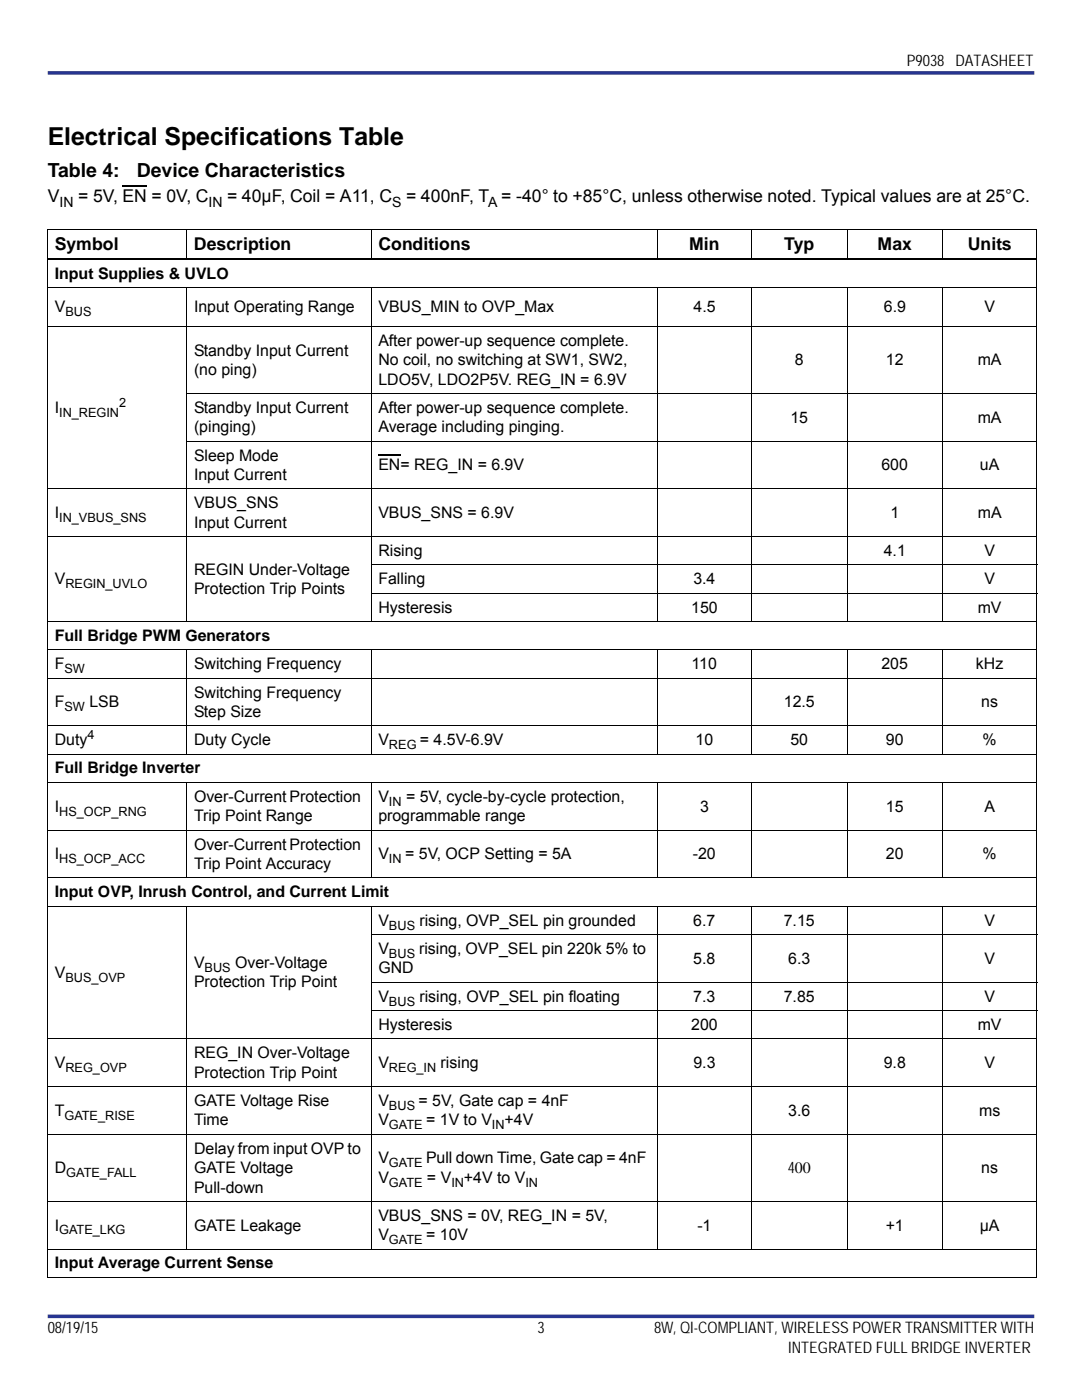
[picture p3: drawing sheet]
<svg xmlns="http://www.w3.org/2000/svg" width="216mm" height="279mm" viewBox="0 0 216 279" stroke-linecap="round" stroke-linejoin="round" font-family="sans-serif">
<defs><g id="words">
<text font-size="4.9" x="9.5" y="29">Electrical Specifications Table</text>
<g font-size="3.9">
<text x="9.5" y="35.3">Table 4:</text>
<text x="27.3" y="35.3">Device Characteristics</text>
</g>
<g font-size="3.5">
<text x="9.5" y="40.4">V</text>
<text x="15.6" y="40.4">= 5V, EN = 0V, C</text>
<text x="45.3" y="40.4">= 40μF, Coil = A11, C</text>
<text x="81" y="40.4">= 400nF, T = -40° to +85°C, unless otherwise noted. Typical values are at 25°C.</text>
<text x="10.9" y="49.9">Symbol</text>
<text x="38.7" y="49.9">Description</text>
<text x="75.5" y="49.9">Conditions</text>
<text x="137.5" y="49.9">Min</text>
<text x="156.5" y="49.9">Typ</text>
<text x="175.1" y="49.9">Max</text>
<text x="193.1" y="49.9">Units</text>
</g>
<g font-size="3.2">
<text x="181" y="13.1">P9038 DATASHEET</text>
<text x="10.9" y="55.6">Input Supplies &amp; UVLO</text>
<text x="10.9" y="62.3">V</text>
<text x="38.7" y="62.3">Input Operating Range</text>
<text x="75.5" y="62.3">VBUS_MIN to OVP_Max</text>
<text x="138.4" y="62.3">4.5</text>
<text x="176.4" y="62.3">6.9</text>
<text x="196.5" y="62.3">V</text>
<text x="38.7" y="71">Standby Input Current</text>
<text x="75.5" y="69">After power-up sequence complete.</text>
<text x="38.7" y="74.8">(no ping)</text>
<text x="75.5" y="72.9">No coil, no switching at SW1, SW2,</text>
<text x="75.5" y="76.8">LDO5V, LDO2P5V. REG_IN = 6.9V</text>
<text x="158.6" y="72.9">8</text>
<text x="176.8" y="72.9">12</text>
<text x="195.1" y="72.9">mA</text>
<text x="10.9" y="82.4">I</text>
<text x="38.7" y="82.4">Standby Input Current</text>
<text x="75.5" y="82.4">After power-up sequence complete.</text>
<text x="38.7" y="86.3">(pinging)</text>
<text x="75.5" y="86.3">Average including pinging.</text>
<text x="157.7" y="84.3">15</text>
<text x="195.1" y="84.3">mA</text>
<text x="38.7" y="91.9">Sleep Mode</text>
<text x="38.7" y="95.8">Input Current</text>
<text x="75.5" y="93.9">EN= REG_IN = 6.9V</text>
<text x="175.9" y="93.9">600</text>
<text x="195.5" y="93.9">uA</text>
<text x="38.7" y="101.5">VBUS_SNS</text>
<text x="10.9" y="103.4">I</text>
<text x="38.7" y="105.3">Input Current</text>
<text x="75.5" y="103.4">VBUS_SNS = 6.9V</text>
<text x="177.7" y="103.4">1</text>
<text x="195.1" y="103.4">mA</text>
<text x="75.5" y="111">Rising</text>
<text x="176.4" y="111">4.1</text>
<text x="196.4" y="111">V</text>
<text x="10.9" y="116.6">V</text>
<text x="38.7" y="114.7">REGIN Under-Voltage</text>
<text x="38.7" y="118.6">Protection Trip Points</text>
<text x="75.5" y="116.6">Falling</text>
<text x="138.4" y="116.6">3.4</text>
<text x="196.4" y="116.6">V</text>
<text x="75.5" y="122.3">Hysteresis</text>
<text x="137.9" y="122.3">150</text>
<text x="195.1" y="122.3">mV</text>
<text x="10.9" y="127.9">Full Bridge PWM Generators</text>
<text x="10.9" y="133.6">F</text>
<text x="38.7" y="133.6">Switching Frequency</text>
<text x="138" y="133.6">110</text>
<text x="175.9" y="133.6">205</text>
<text x="194.7" y="133.6">kHz</text>
<text x="10.9" y="141.1">F</text>
<text x="17.8" y="141.1">LSB</text>
<text x="38.7" y="139.2">Switching Frequency</text>
<text x="38.7" y="143.1">Step Size</text>
<text x="156.4" y="141.1">12.5</text>
<text x="195.8" y="141.1">ns</text>
<text x="10.9" y="148.7">Duty</text>
<text x="38.7" y="148.7">Duty Cycle</text>
<text x="75.5" y="148.7">V</text>
<text x="83.8" y="148.7">= 4.5V-6.9V</text>
<text x="138.8" y="148.7">10</text>
<text x="157.7" y="148.7">50</text>
<text x="176.8" y="148.7">90</text>
<text x="196.1" y="148.7">%</text>
<text x="10.9" y="154.4">Full Bridge Inverter</text>
<text x="10.9" y="162">I</text>
<text x="38.7" y="160">Over-Current Protection</text>
<text x="75.5" y="160">V</text>
<text x="81" y="160">= 5V, cycle-by-cycle protection,</text>
<text x="139.7" y="162">3</text>
<text x="176.8" y="162">15</text>
<text x="196.4" y="162">A</text>
<text x="38.7" y="163.9">Trip Point Range</text>
<text x="75.5" y="163.9">programmable range</text>
<text x="10.9" y="171.5">I</text>
<text x="38.7" y="169.5">Over-Current Protection</text>
<text x="38.7" y="173.4">Trip Point Accuracy</text>
<text x="75.5" y="171.5">V</text>
<text x="80.9" y="171.5">= 5V, OCP Setting = 5A</text>
<text x="138.3" y="171.5">-20</text>
<text x="176.8" y="171.5">20</text>
<text x="196.1" y="171.5">%</text>
<text x="10.9" y="179.1">Input OVP, Inrush Control, and Current Limit</text>
<text x="75.5" y="184.7">V</text>
<text x="83.7" y="184.7">rising, OVP_SEL pin grounded</text>
<text x="138.3" y="184.7">6.7</text>
<text x="156.4" y="184.7">7.15</text>
<text x="196.4" y="184.7">V</text>
<text x="75.5" y="190.4">V</text>
<text x="83.6" y="190.4">rising, OVP_SEL pin 220k 5% to</text>
<text x="10.9" y="195.1">V</text>
<text x="38.7" y="197.1">Protection Trip Point</text>
<text x="38.7" y="193.2">V</text>
<text x="46.9" y="193.2">Over-Voltage</text>
<text x="75.5" y="194.2">GND</text>
<text x="138.3" y="192.3">5.8</text>
<text x="157.3" y="192.3">6.3</text>
<text x="196.4" y="192.3">V</text>
<text x="75.5" y="199.9">V</text>
<text x="83.7" y="199.9">rising, OVP_SEL pin floating</text>
<text x="138.3" y="199.9">7.3</text>
<text x="156.4" y="199.9">7.85</text>
<text x="196.4" y="199.9">V</text>
<text x="75.5" y="205.5">Hysteresis</text>
<text x="137.9" y="205.5">200</text>
<text x="195.1" y="205.5">mV</text>
<text x="10.9" y="213.1">V</text>
<text x="38.7" y="211.2">REG_IN Over-Voltage</text>
<text x="38.7" y="215.1">Protection Trip Point</text>
<text x="75.5" y="213.1">V</text>
<text x="87.9" y="213.1">rising</text>
<text x="138.4" y="213.1">9.3</text>
<text x="176.4" y="213.1">9.8</text>
<text x="196.4" y="213.1">V</text>
<text x="38.7" y="220.7">GATE Voltage Rise</text>
<text x="75.5" y="220.7">V</text>
<text x="83.5" y="220.7">= 5V, Gate cap = 4nF</text>
<text x="10.9" y="222.6">T</text>
<text x="38.7" y="224.6">Time</text>
<text x="75.5" y="224.6">V</text>
<text x="85" y="224.6">= 1V to V</text>
<text x="100.7" y="224.6">+4V</text>
<text x="157.3" y="222.6">3.6</text>
<text x="195.4" y="222.6">ms</text>
<text x="38.7" y="230.2">Delay from input OVP to</text>
<text x="75.5" y="232.2">V</text>
<text x="85" y="232.2">Pull down Time, Gate cap = 4nF</text>
<text x="10.9" y="234.1">D</text>
<text x="38.7" y="234.1">GATE Voltage</text>
<text x="38.7" y="238">Pull-down</text>
<text x="75.5" y="236.1">V</text>
<text x="85.2" y="236.1">= V</text>
<text x="92.6" y="236.1">+4V to V</text>
<text x="157.2" y="234.1">400</text>
<text x="195.8" y="234.1">ns</text>
<text x="10.9" y="245.6">I</text>
<text x="38.7" y="245.6">GATE Leakage</text>
<text x="75.5" y="243.6">VBUS_SNS = 0V, REG_IN = 5V,</text>
<text x="139.1" y="245.6">-1</text>
<text x="176.7" y="245.6">+1</text>
<text x="195.5" y="245.6">µA</text>
<text x="75.5" y="247.5">V</text>
<text x="85" y="247.5">= 10V</text>
<text x="10.9" y="253.2">Input Average Current Sense</text>
<text x="9.5" y="266.1">08/19/15</text>
<text x="107.2" y="266.1">3</text>
<text x="130.5" y="266.1">8W, QI-COMPLIANT, WIRELESS POWER TRANSMITTER WITH</text>
<text x="157.3" y="270">INTEGRATED FULL BRIDGE INVERTER</text>
</g>
<g font-size="2.8">
<text x="11.9" y="41.2">IN</text>
<text x="41.6" y="41.2">IN</text>
<text x="78.3" y="41.2">S</text>
<text x="97.4" y="41.2">A</text>
</g>
<g font-size="2.5">
<text x="13" y="63.1">BUS</text>
<text x="11.8" y="83.2">IN_REGIN</text>
<text x="23.8" y="81.1">2</text>
<text x="11.8" y="104.2">IN_VBUS_SNS</text>
<text x="13" y="117.4">REGIN_UVLO</text>
<text x="12.9" y="134.3">SW</text>
<text x="12.9" y="141.9">SW</text>
<text x="17.4" y="147.5">4</text>
<text x="77.6" y="149.5">REG</text>
<text x="77.6" y="160.8">IN</text>
<text x="11.8" y="162.8">HS_OCP_RNG</text>
<text x="11.8" y="172.3">HS_OCP_ACC</text>
<text x="77.6" y="172.3">IN</text>
<text x="77.6" y="185.5">BUS</text>
<text x="77.6" y="191.2">BUS</text>
<text x="13" y="195.9">BUS_OVP</text>
<text x="40.8" y="194">BUS</text>
<text x="77.6" y="200.7">BUS</text>
<text x="13" y="213.9">REG_OVP</text>
<text x="77.6" y="213.9">REG_IN</text>
<text x="77.6" y="221.5">BUS</text>
<text x="12.9" y="223.4">GATE_RISE</text>
<text x="77.6" y="225.4">GATE</text>
<text x="98.2" y="225.4">IN</text>
<text x="77.6" y="233">GATE</text>
<text x="13.2" y="234.9">GATE_FALL</text>
<text x="77.6" y="236.8">GATE</text>
<text x="90.1" y="236.8">IN</text>
<text x="104.8" y="236.8">IN</text>
<text x="11.8" y="246.4">GATE_LKG</text>
<text x="77.6" y="248.3">GATE</text>
</g>
</g></defs>
<path d="M9.5 262.7h196.9" fill="none" stroke="#273591" stroke-width=".71" stroke-linecap="butt"/>
<path d="M9.5 14.2h196.9v.7h-196.9z" fill="#fff"/>
<path d="M9.5 14.5h196.9" fill="none" stroke="#273591" stroke-width=".71" stroke-linecap="butt"/>
<path d="M24.4 37h4.9" fill="none" stroke="#000" stroke-width=".25"/>
<path d="M75.5 90.9h4.4" fill="none" stroke="#000" stroke-width=".23"/>
<g fill="none" stroke="#000" stroke-width=".2">
<path d="M9.5 45.8h197.4M9.5 57.4h197.4M9.5 45.8v209.1M37.3 45.7v6.2M37.3 57.4v66.7M74.1 45.7v6.2M74.1 57.4v66.7M131.1 45.7v6.2M131.1 57.4v66.7M150 45.7v6.2M150 57.4v66.7M169 45.7v6.2"/>
<path d="M169 57.4v66.7M188.1 45.7v6.2M188.1 57.4v66.7M206.9 45.8v209.1M9.5 65.1h197.4M37.3 78.5h169.6M9.5 97.6h197.4M37.3 88.1h169.6M9.5 107.1h197.4M74 112.8h132.9M74 118.4h132.9M9.5 124h197.4"/>
<path d="M9.5 129.7h197.4M9.5 135.3h197.4M37.3 129.6v20.9M74.1 129.6v20.9M131.1 129.6v20.9M150 129.6v20.9M169 129.6v20.9M188.1 129.6v20.9M9.5 144.8h197.4M9.5 150.5h197.4M9.5 156.1h197.4M37.3 156.1v19.1"/>
<path d="M74.1 156.1v19.1M131.1 156.1v19.1M150 156.1v19.1M169 156.1v19.1M188.1 156.1v19.1M9.5 165.7h197.4M9.5 175.2h197.4M9.5 180.8h197.4M37.3 180.8v68.5M74 186.5h132.9M74 196h132.9M74.1 180.8v68.5"/>
<path d="M131.1 180.8v68.5M150 180.8v68.5M169 180.8v68.5M188.1 180.8v68.5M9.5 207.3h197.4M9.5 216.8h197.4M74 201.7h132.9M9.5 226.3h197.4M9.5 239.8h197.4M9.5 249.3h197.4M9.5 254.9h197.4"/>
</g>
<path d="M9.5 51.8h197.4" fill="none" stroke="#000" stroke-width=".28"/>
<use href="#words"/>
</svg>
